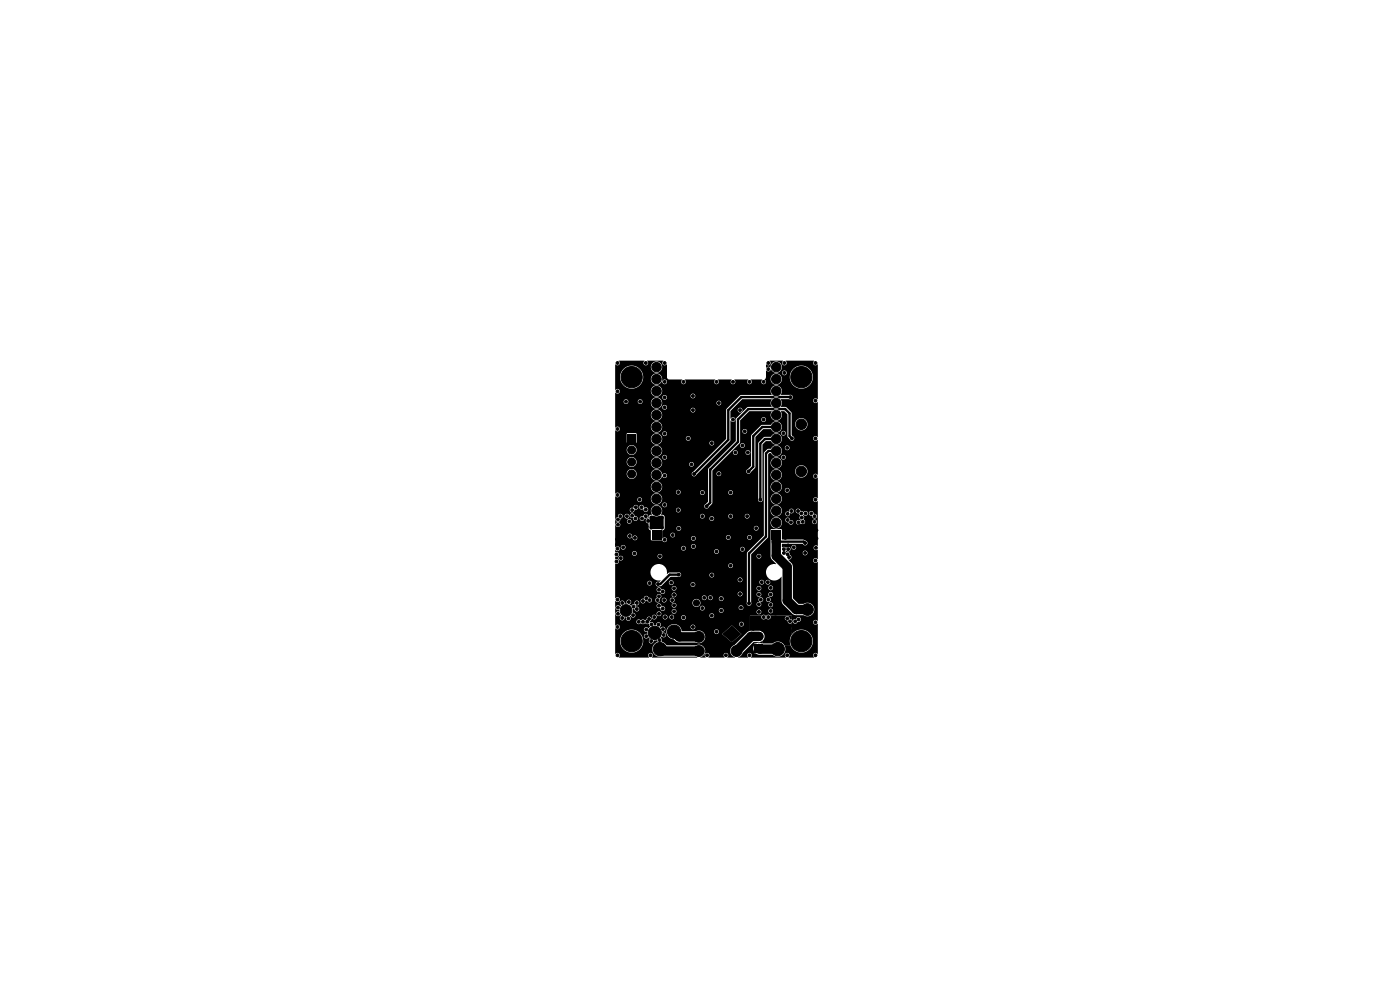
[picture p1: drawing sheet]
<svg xmlns="http://www.w3.org/2000/svg" width="297mm" height="210mm" viewBox="0 0 297 210" stroke-linecap="round" stroke-linejoin="round" font-family="sans-serif">
<g fill="#000" stroke="#000" stroke-width=".21">
<circle cx="131" cy="77" r=".3"/>
<circle cx="134" cy="80" r="2.25"/>
<circle cx="137" cy="77" r=".3"/>
<circle cx="139.3" cy="77.9" r="1"/>
<circle cx="141" cy="77" r=".3"/>
<circle cx="163" cy="78.3" r=".3"/>
<circle cx="163" cy="77" r=".3"/>
<circle cx="164.7" cy="77.9" r="1"/>
<circle cx="166.4" cy="79.1" r=".3"/>
<circle cx="166.4" cy="77" r=".3"/>
<circle cx="170" cy="80" r="2.25"/>
<circle cx="173" cy="77" r=".3"/>
<circle cx="131" cy="91" r=".3"/>
<circle cx="131" cy="83" r=".3"/>
<circle cx="132.8" cy="85.2" r=".3"/>
<circle cx="134" cy="95.5" r=".85"/>
<circle cx="134" cy="98" r=".85"/>
<circle cx="135.8" cy="85.2" r=".3"/>
<circle cx="139.3" cy="83" r="1"/>
<circle cx="139.3" cy="88" r="1"/>
<circle cx="139.3" cy="95.7" r="1"/>
<circle cx="139.3" cy="85.5" r="1"/>
<circle cx="139.3" cy="80.4" r="1"/>
<circle cx="139.3" cy="98.2" r="1"/>
<circle cx="139.3" cy="90.6" r="1"/>
<circle cx="139.3" cy="93.1" r="1"/>
<circle cx="141" cy="81" r=".3"/>
<circle cx="141" cy="97" r=".3"/>
<circle cx="141" cy="84.3" r=".3"/>
<circle cx="141" cy="92" r=".3"/>
<circle cx="141" cy="86.4" r=".3"/>
<circle cx="145" cy="81" r=".3"/>
<circle cx="146" cy="93" r=".3"/>
<circle cx="146.7" cy="98.5" r=".3"/>
<circle cx="147" cy="90" r=".3"/>
<circle cx="147" cy="84" r=".3"/>
<circle cx="147" cy="87" r=".3"/>
<circle cx="151" cy="94" r=".3"/>
<circle cx="152" cy="81" r=".3"/>
<circle cx="152.5" cy="85.5" r=".3"/>
<circle cx="155.5" cy="81" r=".3"/>
<circle cx="155.5" cy="89" r=".3"/>
<circle cx="156" cy="96" r=".3"/>
<circle cx="157" cy="87" r=".3"/>
<circle cx="157.5" cy="94.5" r=".3"/>
<circle cx="158" cy="91.5" r=".3"/>
<circle cx="158.7" cy="96" r=".3"/>
<circle cx="159" cy="81" r=".3"/>
<circle cx="162" cy="81" r=".3"/>
<circle cx="162" cy="89" r=".3"/>
<circle cx="164.7" cy="98.2" r="1"/>
<circle cx="164.7" cy="90.6" r="1"/>
<circle cx="164.7" cy="88" r="1"/>
<circle cx="164.7" cy="85.5" r="1"/>
<circle cx="164.7" cy="83" r="1"/>
<circle cx="164.7" cy="95.7" r="1"/>
<circle cx="164.7" cy="93.1" r="1"/>
<circle cx="164.7" cy="80.4" r="1"/>
<circle cx="166.2" cy="97" r=".3"/>
<circle cx="166.2" cy="91.9" r=".3"/>
<circle cx="167" cy="95" r=".3"/>
<circle cx="167.7" cy="84.3" r=".3"/>
<circle cx="168" cy="93" r=".3"/>
<circle cx="170" cy="90" r="1.11"/>
<circle cx="170" cy="100" r="1.11"/>
<circle cx="173" cy="85" r=".3"/>
<circle cx="173" cy="93" r=".3"/>
<circle cx="130.8" cy="119.1" r=".3"/>
<circle cx="130.8" cy="117.6" r=".3"/>
<circle cx="130.9" cy="114.4" r=".3"/>
<circle cx="130.9" cy="115.5" r=".3"/>
<circle cx="131" cy="116.4" r=".3"/>
<circle cx="131" cy="105" r=".3"/>
<circle cx="131.1" cy="112.2" r=".3"/>
<circle cx="131.1" cy="110.2" r=".3"/>
<circle cx="131.1" cy="111.3" r=".3"/>
<circle cx="131.1" cy="113.1" r=".3"/>
<circle cx="131.6" cy="109.5" r=".3"/>
<circle cx="131.7" cy="118.4" r=".3"/>
<circle cx="131.8" cy="113.8" r=".3"/>
<circle cx="132.2" cy="116.1" r=".3"/>
<circle cx="133" cy="109.5" r=".3"/>
<circle cx="133.5" cy="110.6" r=".3"/>
<circle cx="133.6" cy="113.7" r=".3"/>
<circle cx="133.8" cy="112.6" r=".3"/>
<circle cx="133.9" cy="111.5" r=".3"/>
<circle cx="134" cy="100.5" r=".85"/>
<circle cx="134.1" cy="108.2" r=".3"/>
<circle cx="134.1" cy="109.4" r=".3"/>
<circle cx="134.6" cy="117.4" r=".3"/>
<circle cx="134.7" cy="114.1" r=".3"/>
<circle cx="134.8" cy="110" r=".3"/>
<circle cx="134.9" cy="107.6" r=".3"/>
<circle cx="135.2" cy="113.2" r=".3"/>
<circle cx="135.7" cy="106" r=".3"/>
<circle cx="135.8" cy="113.9" r=".3"/>
<circle cx="136.1" cy="107.6" r=".3"/>
<circle cx="136.2" cy="110" r=".3"/>
<circle cx="136.4" cy="113.2" r=".3"/>
<circle cx="137" cy="109.5" r=".3"/>
<circle cx="137" cy="108.1" r=".3"/>
<circle cx="137.2" cy="111.7" r=".3"/>
<circle cx="137.2" cy="112.8" r=".3"/>
<circle cx="137.3" cy="114.2" r=".3"/>
<circle cx="137.5" cy="110.5" r=".3"/>
<circle cx="138.2" cy="111.9" r=".3"/>
<circle cx="138.2" cy="109.8" r=".3"/>
<circle cx="139.3" cy="103.3" r="1"/>
<circle cx="139.3" cy="108.4" r="1"/>
<circle cx="139.3" cy="110.9" r="1"/>
<circle cx="139.3" cy="100.7" r="1"/>
<circle cx="139.3" cy="105.8" r="1"/>
<circle cx="140" cy="118" r=".3"/>
<circle cx="140.4" cy="111.9" r=".3"/>
<circle cx="140.4" cy="109.8" r=".3"/>
<circle cx="141" cy="100.9" r=".3"/>
<circle cx="141" cy="114.5" r=".3"/>
<circle cx="141" cy="107.1" r=".3"/>
<circle cx="142.7" cy="113.5" r=".3"/>
<circle cx="143.9" cy="108.2" r=".3"/>
<circle cx="143.9" cy="104.4" r=".3"/>
<circle cx="144" cy="112.1" r=".3"/>
<circle cx="145" cy="116.3" r=".3"/>
<circle cx="147.1" cy="114.2" r=".3"/>
<circle cx="147.1" cy="115.9" r=".3"/>
<circle cx="147.2" cy="100.5" r=".3"/>
<circle cx="149" cy="104.5" r=".3"/>
<circle cx="149" cy="109.5" r=".3"/>
<circle cx="149.9" cy="107.4" r=".3"/>
<circle cx="151" cy="110" r=".3"/>
<circle cx="152" cy="117" r=".3"/>
<circle cx="152.5" cy="100.5" r=".3"/>
<circle cx="154.5" cy="114" r=".3"/>
<circle cx="155" cy="109.5" r=".3"/>
<circle cx="155" cy="104.5" r=".3"/>
<circle cx="157.5" cy="116.5" r=".3"/>
<circle cx="158.5" cy="109.5" r=".3"/>
<circle cx="158.8" cy="100" r=".3"/>
<circle cx="159" cy="114" r=".3"/>
<circle cx="160.4" cy="112.1" r=".3"/>
<circle cx="161" cy="118" r=".3"/>
<circle cx="161.3" cy="106" r=".3"/>
<circle cx="164.7" cy="110.9" r="1"/>
<circle cx="164.7" cy="108.4" r="1"/>
<circle cx="164.7" cy="100.7" r="1"/>
<circle cx="164.7" cy="105.8" r="1"/>
<circle cx="164.7" cy="103.3" r="1"/>
<circle cx="166.3" cy="117.3" r=".3"/>
<circle cx="166.3" cy="116.5" r=".3"/>
<circle cx="166.6" cy="112.6" r=".3"/>
<circle cx="166.6" cy="114.1" r=".3"/>
<circle cx="167" cy="104" r=".3"/>
<circle cx="167.1" cy="110.3" r=".3"/>
<circle cx="167.1" cy="117.6" r=".3"/>
<circle cx="167.1" cy="109" r=".3"/>
<circle cx="167.2" cy="115.7" r=".3"/>
<circle cx="167.2" cy="111.6" r=".3"/>
<circle cx="167.2" cy="116.5" r=".3"/>
<circle cx="167.4" cy="118.2" r=".3"/>
<circle cx="167.4" cy="113.8" r=".3"/>
<circle cx="167.8" cy="110.8" r=".3"/>
<circle cx="167.9" cy="108.4" r=".3"/>
<circle cx="168.4" cy="116.1" r=".3"/>
<circle cx="168.5" cy="111.6" r=".3"/>
<circle cx="169.3" cy="108.4" r=".3"/>
<circle cx="169.4" cy="110.8" r=".3"/>
<circle cx="169.5" cy="113.8" r=".3"/>
<circle cx="169.6" cy="111.6" r=".3"/>
<circle cx="170" cy="108.9" r=".3"/>
<circle cx="170.1" cy="113.2" r=".3"/>
<circle cx="170.1" cy="112.4" r=".3"/>
<circle cx="170.1" cy="109.8" r=".3"/>
<circle cx="170.3" cy="110.7" r=".3"/>
<circle cx="170.3" cy="111.6" r=".3"/>
<circle cx="170.8" cy="114.2" r=".3"/>
<circle cx="170.8" cy="115.2" r=".3"/>
<circle cx="170.8" cy="117.3" r=".3"/>
<circle cx="170.9" cy="108.9" r=".3"/>
<circle cx="171.1" cy="113.3" r=".3"/>
<circle cx="171.7" cy="114" r=".3"/>
<circle cx="172.1" cy="108.9" r=".3"/>
<circle cx="172.5" cy="113.1" r=".3"/>
<circle cx="172.7" cy="111.6" r=".3"/>
<circle cx="172.8" cy="109.5" r=".3"/>
<circle cx="172.8" cy="110.7" r=".3"/>
<circle cx="173" cy="118.9" r=".3"/>
<circle cx="173" cy="101" r=".3"/>
<circle cx="173" cy="106" r=".3"/>
<circle cx="173.1" cy="116.2" r=".3"/>
<circle cx="173.2" cy="112.5" r=".3"/>
<circle cx="173.2" cy="114.2" r=".3"/>
<circle cx="131" cy="139" r=".3"/>
<circle cx="131" cy="133" r=".3"/>
<circle cx="131" cy="127.2" r=".3"/>
<circle cx="131.1" cy="128.9" r=".3"/>
<circle cx="131.1" cy="130.2" r=".3"/>
<circle cx="132" cy="131.1" r=".3"/>
<circle cx="132" cy="127.9" r=".3"/>
<circle cx="132.8" cy="129.5" r="1.24"/>
<circle cx="133.3" cy="131.2" r=".3"/>
<circle cx="133.4" cy="127.7" r=".3"/>
<circle cx="134" cy="136" r="2.25"/>
<circle cx="134.3" cy="130.5" r=".3"/>
<circle cx="134.4" cy="128.7" r=".3"/>
<circle cx="135.1" cy="127.9" r=".3"/>
<circle cx="135.1" cy="129.2" r=".3"/>
<circle cx="135.5" cy="131.9" r=".3"/>
<circle cx="136.4" cy="131.9" r=".3"/>
<circle cx="136.4" cy="127.5" r=".3"/>
<circle cx="137.1" cy="126.9" r=".3"/>
<circle cx="137.1" cy="134.9" r=".3"/>
<circle cx="137.1" cy="133.6" r=".3"/>
<circle cx="137.3" cy="131.9" r=".3"/>
<circle cx="137.7" cy="131.3" r=".3"/>
<circle cx="137.8" cy="123.7" r=".3"/>
<circle cx="137.8" cy="127.3" r=".3"/>
<circle cx="138" cy="139" r=".3"/>
<circle cx="138.2" cy="136" r=".3"/>
<circle cx="138.2" cy="132.5" r=".3"/>
<circle cx="138.8" cy="130.9" r=".3"/>
<circle cx="138.9" cy="134.2" r="1.41"/>
<circle cx="139.5" cy="127.3" r=".3"/>
<circle cx="139.6" cy="123.9" r=".3"/>
<circle cx="139.7" cy="132.5" r=".3"/>
<circle cx="139.8" cy="125.1" r=".3"/>
<circle cx="139.8" cy="128.5" r=".3"/>
<circle cx="139.8" cy="130.2" r=".3"/>
<circle cx="139.8" cy="126.5" r=".3"/>
<circle cx="139.9" cy="135.8" r=".3"/>
<circle cx="140" cy="137.7" r="1.42"/>
<circle cx="140.6" cy="129.1" r=".3"/>
<circle cx="140.6" cy="125.5" r=".3"/>
<circle cx="140.6" cy="133.5" r=".3"/>
<circle cx="140.8" cy="134.7" r=".3"/>
<circle cx="140.9" cy="127.3" r=".3"/>
<circle cx="141.1" cy="130.9" r=".3"/>
<circle cx="142.4" cy="123.6" r=".3"/>
<circle cx="142.5" cy="130.9" r=".3"/>
<circle cx="142.6" cy="127.3" r=".3"/>
<circle cx="143" cy="134" r="1.42"/>
<circle cx="143" cy="126.2" r=".3"/>
<circle cx="143" cy="129.7" r=".3"/>
<circle cx="143" cy="128.4" r=".3"/>
<circle cx="143" cy="124.8" r=".3"/>
<circle cx="144" cy="121.9" r=".3"/>
<circle cx="145" cy="131" r=".3"/>
<circle cx="147" cy="124" r=".3"/>
<circle cx="147" cy="133" r=".3"/>
<circle cx="147.7" cy="127.9" r=".65"/>
<circle cx="148.3" cy="138.1" r="1.15"/>
<circle cx="148.3" cy="135.1" r="1.15"/>
<circle cx="149" cy="129" r=".3"/>
<circle cx="149.4" cy="126.8" r=".3"/>
<circle cx="150" cy="139" r=".3"/>
<circle cx="150.7" cy="126.8" r=".3"/>
<circle cx="151" cy="130.6" r=".3"/>
<circle cx="151" cy="122" r=".3"/>
<circle cx="152" cy="134" r=".3"/>
<circle cx="153" cy="127" r=".3"/>
<circle cx="153" cy="129.5" r=".3"/>
<circle cx="154" cy="139" r=".3"/>
<circle cx="154.1" cy="134.5" r=".3"/>
<circle cx="155" cy="120" r=".3"/>
<circle cx="155.2" cy="134.5" r=".65"/>
<circle cx="155.2" cy="135.6" r=".3"/>
<circle cx="155.2" cy="133.4" r=".3"/>
<circle cx="156.2" cy="138.1" r="1.15"/>
<circle cx="156.4" cy="134.5" r=".3"/>
<circle cx="157" cy="123" r=".3"/>
<circle cx="157" cy="126" r=".3"/>
<circle cx="157.1" cy="130.1" r=".5"/>
<circle cx="157.2" cy="128.9" r=".3"/>
<circle cx="157.3" cy="132.4" r=".3"/>
<circle cx="158.9" cy="128" r=".3"/>
<circle cx="159" cy="139" r=".3"/>
<circle cx="159.5" cy="132.5" r=".3"/>
<circle cx="159.8" cy="133.4" r=".3"/>
<circle cx="159.8" cy="131.5" r=".3"/>
<circle cx="160.9" cy="131.1" r=".3"/>
<circle cx="161" cy="129.8" r=".3"/>
<circle cx="161" cy="126.1" r=".3"/>
<circle cx="161" cy="128.2" r=".3"/>
<circle cx="161" cy="124.8" r=".3"/>
<circle cx="161" cy="132.5" r=".85"/>
<circle cx="161" cy="135" r=".85"/>
<circle cx="161.4" cy="127.2" r=".3"/>
<circle cx="161.6" cy="123.5" r=".3"/>
<circle cx="161.8" cy="133.6" r=".3"/>
<circle cx="162" cy="130.9" r=".3"/>
<circle cx="162.3" cy="131.9" r=".3"/>
<circle cx="162.4" cy="136" r=".3"/>
<circle cx="162.9" cy="123.5" r=".3"/>
<circle cx="163" cy="130.9" r=".3"/>
<circle cx="163" cy="127.2" r=".3"/>
<circle cx="163.5" cy="129.6" r=".3"/>
<circle cx="163.5" cy="126.1" r=".3"/>
<circle cx="163.5" cy="128.3" r=".3"/>
<circle cx="163.5" cy="124.7" r=".3"/>
<circle cx="163.6" cy="133.6" r=".3"/>
<circle cx="163.7" cy="136" r=".3"/>
<circle cx="164.1" cy="132.3" r=".3"/>
<circle cx="164.2" cy="135" r=".3"/>
<circle cx="164.5" cy="131" r=".3"/>
<circle cx="165" cy="137.7" r="1.42"/>
<circle cx="165.2" cy="131.6" r=".3"/>
<circle cx="165.6" cy="135.6" r=".3"/>
<circle cx="165.6" cy="133.6" r="1.41"/>
<circle cx="166.6" cy="131.9" r=".3"/>
<circle cx="167" cy="139" r=".3"/>
<circle cx="167" cy="131.2" r=".3"/>
<circle cx="167" cy="136.5" r=".3"/>
<circle cx="167.1" cy="134.9" r=".3"/>
<circle cx="167.6" cy="132.8" r=".3"/>
<circle cx="167.6" cy="131.8" r=".3"/>
<circle cx="167.6" cy="133.8" r=".3"/>
<circle cx="168.7" cy="131.8" r=".3"/>
<circle cx="169.4" cy="131.4" r=".3"/>
<circle cx="170" cy="136" r="2.25"/>
<circle cx="171.3" cy="129.3" r="1.24"/>
<circle cx="173" cy="132" r=".3"/>
<circle cx="173" cy="139" r=".3"/>
</g>
<g fill="#000">
<path d="M131.3 76.5h5.4a.52 .52 0 0 0-.1 .8 .52 .52 0 0 0 .8 0 .52 .52 0 0 0-.1-.8l3.4 .1a.52 .52 0 0 0 0 .8 .52 .52 0 0 0 .8-.1l.1 3 .3 .2h2.8a.6 .6 0 0 0 .2 1 .56 .56 0 0 0 .6-.4 .56 .56 0 0 0-.2-.6h6.4a.53 .53 0 0 0-.1 .8 .53 .53 0 0 0 .8 0 .53 .53 0 0 0-.1-.8l2.9 .1a.52 .52 0 0 0-.1 .7 .52 .52 0 0 0 .8 0 .52 .52 0 0 0-.1-.8h2.9a.52 .52 0 0 0-.1 .8 .52 .52 0 0 0 .8 0 .52 .52 0 0 0-.1-.8h2.4a.52 .52 0 0 0-.1 .8 .52 .52 0 0 0 .8 0 .52 .52 0 0 0-.2-.8l.2-.2h1.1v.2a1.2 1.2 0 0 0 1.5 1.1 1.2 1.2 0 0 0 .7-1.7h1.8l.4 1.3a2.45 2.45 0 0 0 3.9 .4 2.45 2.45 0 0 0-.9-3.9 2.45 2.45 0 0 0-3.4 2.2l-1.8-.1a1.21 1.21 0 0 0-1.3-.6 1.21 1.21 0 0 0-.9 1.1h-1.1l.2-1.7a.53 .53 0 0 0 .5 .2 .53 .53 0 0 0 .4-.4 1.31 1.31 0 0 0 1.5 .6h.9v.2a.51 .51 0 0 0 .8 .3 .51 .51 0 0 0 0-.8 .51 .51 0 0 0-.8 .3h-.9h.1a1.21 1.21 0 0 0 .2-2.2 1.21 1.21 0 0 0-1.9 1.2 .55 .55 0 0 0-.8 0v-.7a.52 .52 0 0 0 .8 0 .52 .52 0 0 0-.1-.8l2.8 .1a.52 .52 0 0 0-.1 .7 .52 .52 0 0 0 .8 0 .52 .52 0 0 0-.1-.8l6 .1a.52 .52 0 0 0 0 .8 .52 .52 0 0 0 .8-.1v7.4a.53 .53 0 0 0-.8-.1 .53 .53 0 0 0 0 .8 .53 .53 0 0 0 .8-.1v7.4a.52 .52 0 0 0-.8-.1 .52 .52 0 0 0 0 .8 .52 .52 0 0 0 .8-.1v7.4a.53 .53 0 0 0-.8-.1 .53 .53 0 0 0 0 .8 .53 .53 0 0 0 .8-.1v4.4a.52 .52 0 0 0-.8-.1 .52 .52 0 0 0 0 .8 .52 .52 0 0 0 .8-.1l-.1 9.5a.51 .51 0 0 0-.7 .1 .51 .51 0 0 0 .1 .7 .51 .51 0 0 0 .7 0v2a.53 .53 0 0 0-.8-.1 .53 .53 0 0 0 0 .8 .53 .53 0 0 0 .8-.1v12.5a.52 .52 0 0 0-.8-.1 .52 .52 0 0 0 0 .8 .52 .52 0 0 0 .8-.1v6.4a.55 .55 0 0 0-.9 0 .55 .55 0 0 0 .1 .8l-5.4-.1a.51 .51 0 0 0 0-.8 .51 .51 0 0 0-.7 .1 .51 .51 0 0 0 .1 .8l-7.4-.1a.51 .51 0 0 0 0-.8 .51 .51 0 0 0-.7 .1 .51 .51 0 0 0 .1 .8l-2.1-.1 .5-.3 .4-.6 2.3-2.3h1.3l.6-.2v.5l-.8-.2-.9 .3-.2 1 .2 .9 1.1 .4h2.8a1.62 1.62 0 0 0 2.1 .1 1.62 1.62 0 0 0 .5-2h1.3l.1 .2a2.45 2.45 0 0 0 3.6 .7 2.45 2.45 0 0 0 .2-3.7 2.45 2.45 0 0 0-3.7 .4l.1-2.9a.56 .56 0 0 0 .5 .6 .56 .56 0 0 0 .6-.4 .53 .53 0 0 0 .7-.3 .53 .53 0 0 0-.4-.7 .53 .53 0 0 0-.6 .4h-.4l-.4 .4-.1-1.1h-4.6a.63 .63 0 0 0-.9 .1 .51 .51 0 0 0-.9-.1h-2.5v3.2l-.5 .3-2.8 2.7a1.38 1.38 0 0 0-.9 1.4 1.38 1.38 0 0 0 1 1.2h-1.6a.51 .51 0 0 0 0-.8 .51 .51 0 0 0-.7 .1 .51 .51 0 0 0 .1 .8l-3.4-.1a.51 .51 0 0 0 0-.8 .51 .51 0 0 0-.7 .1 .51 .51 0 0 0 .1 .8l-1.1-.1a1.35 1.35 0 0 0 .9-1.8 1.35 1.35 0 0 0-1.9-.7h-6.2l-.3-.4-.7-.4v-.4l-.2-.4 .1-.3a.53 .53 0 0 0 .8 .2 .53 .53 0 0 0 .1-.7 .53 .53 0 0 0-.7-.3v-.3h.9a1.64 1.64 0 0 0 1.5 1.7l.6 .5 .5 .2h3.6a1.35 1.35 0 0 0 1.8-.5 1.35 1.35 0 0 0-.5-1.9h2.6l.3 .6h1.4l2 1.7 2.1-1.7-2-1.8-2.1 1.8h-1.1a.5 .5 0 0 0 .4-.5 .5 .5 0 0 0-.5-.5 .5 .5 0 0 0-.5 .4h-2.6l-.5-.2-.8 .2h-2.9l-.5-1h2.3a.51 .51 0 0 0 .7 .6 .51 .51 0 0 0 .2-.8 .51 .51 0 0 0-.9 .1v.1h-2.3a1.62 1.62 0 0 0-1.7-.4 1.62 1.62 0 0 0-1.1 1.4h-.4a.52 .52 0 0 0-.1-.8 .52 .52 0 0 0-.7 .1l-.3-.2 .3-.3v-.4h16.6a.5 .5 0 0 0 .7 .6 .5 .5 0 0 0 .2-.8 .5 .5 0 0 0-.9 .1v.1h-16.6a.53 .53 0 0 0-.7-.3 .53 .53 0 0 0-.3 .7l-.5-.1a.52 .52 0 0 0-.3-.6 .52 .52 0 0 0-.6 .1v-.3a.53 .53 0 0 0 .4-.4 .53 .53 0 0 0-.3-.6h.4v.3a.5 .5 0 0 0 .6 .3 .5 .5 0 0 0 .4-.6h1.3l.1 .4a.5 .5 0 0 0 .6 .2 .5 .5 0 0 0 .3-.6h.4l.1 .4a.5 .5 0 0 0 .5 .2 .5 .5 0 0 0 .4-.5h1.5l.2 .5a.5 .5 0 0 0 .7-.2 .5 .5 0 0 0-.2-.7h5.3v.3a.51 .51 0 0 0 .8 .2 .51 .51 0 0 0-.1-.8 .51 .51 0 0 0-.7 .3h-5.6l-.4 .4h-1.5a.5 .5 0 0 0-.5-.5 .5 .5 0 0 0-.5 .4h-.4a.5 .5 0 0 0-.5-.4 .5 .5 0 0 0-.5 .4h-1.3a.5 .5 0 0 0-.5-.4 .5 .5 0 0 0-.5 .4h-.4a.61 .61 0 0 0-.8 .6l-.2 .2a.57 .57 0 0 0-.9 0 .53 .53 0 0 0-.8-.1 .53 .53 0 0 0 0 .8 .53 .53 0 0 0 .8-.1 .51 .51 0 0 0 .8 0h.1a.51 .51 0 0 0 .7 .1l.4 .6-.4 .4a.52 .52 0 0 0-.7-.2 .52 .52 0 0 0-.3 .7 .52 .52 0 0 0 .7 .3v.3a.53 .53 0 0 0-.7 .3 .53 .53 0 0 0 .3 .7 .53 .53 0 0 0 .7-.2l.3 .4a.52 .52 0 0 0 .1 .9 .52 .52 0 0 0 .7-.6l.7-.1 .1 .3a1.89 1.89 0 0 0-1.1 1.7 1.63 1.63 0 0 0 1.9 1.5h7.3l.3 .1h-9.6a.51 .51 0 0 0 0-.8 .51 .51 0 0 0-.7 .1 .51 .51 0 0 0 .1 .8l-6.4-.1a.51 .51 0 0 0 0-.8 .51 .51 0 0 0-.7 .1l-.1-2.8h1l.2 1a2.45 2.45 0 0 0 4 .9 2.45 2.45 0 0 0-.7-4 2.45 2.45 0 0 0-3.5 2.1h-1v-2.6a.52 .52 0 0 0 .8 .1 .52 .52 0 0 0 0-.8 .52 .52 0 0 0-.8 .1v-3.9l.3 .5 .5 .1v.3a.52 .52 0 0 0-.7 .3 .52 .52 0 0 0 .3 .7 .52 .52 0 0 0 .7-.3l.2 .2a.53 .53 0 0 0-.3 .6 .53 .53 0 0 0 .7 .4 .53 .53 0 0 0 .3-.7l.3 .1a.52 .52 0 0 0 .2 .6 .52 .52 0 0 0 .7-.1 .52 .52 0 0 0-.1-.7l.2-.2a.5 .5 0 0 0 .8 .3 .5 .5 0 0 0 0-.8h4.7l.1 .4a.51 .51 0 0 0 .8 0 .51 .51 0 0 0-.2-.8 .51 .51 0 0 0-.7 .4h-4.7l-.4-.2v-.7h.4a.51 .51 0 0 0 .7 .4h7.2a.5 .5 0 0 0 .7 .6 .5 .5 0 0 0 .2-.8 .5 .5 0 0 0-.9 .1v.1h-7.2a.54 .54 0 0 0 .2-.6 .54 .54 0 0 0-.6-.3l-.1-.3h4.5l.2 .5h.6a.51 .51 0 0 0 .5 .7 .51 .51 0 0 0 .5-.7h7.4l.1 .4 .3 .2 3.6-.1a.5 .5 0 0 0 .3 .6 .5 .5 0 0 0 .6-.3h7.1l.1 .4a.5 .5 0 0 0 .7 .1 .5 .5 0 0 0 .1-.7h1.6v.2a.5 .5 0 0 0 .8 .3 .5 .5 0 0 0 0-.8 .5 .5 0 0 0-.8 .3h-1.6l-.5-.2-.4 .4h-7a.5 .5 0 0 0-.4-.7 .5 .5 0 0 0-.6 .4h-3.3l.3-.2v-.4h7.2l.1 .4a.5 .5 0 0 0 .8 0 .5 .5 0 0 0-.2-.8 .5 .5 0 0 0-.7 .4h-7.2a.5 .5 0 0 0-.6-.3 .5 .5 0 0 0-.4 .4h-7.4a.53 .53 0 0 0-.8-.2v-.4h2.2a.5 .5 0 0 0 .7 .6 .5 .5 0 0 0 .2-.8 .5 .5 0 0 0-.9 .1v.1h-2.2a.5 .5 0 0 0-.6-.3 .5 .5 0 0 0-.4 .4h-4.5h.1a.5 .5 0 0 0 .6-.2 .5 .5 0 0 0 0-.6l-.2-.2h.6v.2a.51 .51 0 0 0 .4 .4 .51 .51 0 0 0 .5-.2h10.1v.2a.85 .85 0 0 0 .9 .8 .85 .85 0 0 0 .8-.9h9.8v.3a.5 .5 0 0 0 .5 .3 .5 .5 0 0 0 .5-.4h1.1l.1 .4a.5 .5 0 0 0 .5 .2 .5 .5 0 0 0 .4-.5h1.5l.1 .5a.5 .5 0 0 0 .8-.1 .5 .5 0 0 0-.2-.8 .5 .5 0 0 0-.7 .4h-1.5l-.2-.5a.51 .51 0 0 0 .6-.6h.6v.3a.51 .51 0 0 0 .8 .2 .51 .51 0 0 0-.1-.8 .51 .51 0 0 0-.7 .3h-.6a.51 .51 0 0 0-.8-.3 .51 .51 0 0 0 0 .9l-.4 .1-.2 .3h-1.1v-2.1h1.1a.5 .5 0 0 0 .5 .6 .5 .5 0 0 0 .5-.6h1.5v.3a.51 .51 0 0 0 .8 .2 .51 .51 0 0 0-.1-.8 .51 .51 0 0 0-.7 .3l-1.5-.1a.5 .5 0 0 0-.6-.3 .5 .5 0 0 0-.4 .4h-1.1v-1.3h1.1v.3a.5 .5 0 0 0 .7 .3 .5 .5 0 0 0 .3-.7h1.5v.2a.5 .5 0 0 0 .8 .3 .5 .5 0 0 0 0-.8 .5 .5 0 0 0-.8 .3h-1.5l-.2-.2-.4-.1-.4 .4h-1.1v-1.3h1.7a.5 .5 0 0 0 .5 .6 .5 .5 0 0 0 .5-.6h.3v.3a.5 .5 0 0 0 .8 .2 .5 .5 0 0 0-.1-.8 .5 .5 0 0 0-.7 .3h-.3v-.1a.5 .5 0 0 0-.6-.3 .5 .5 0 0 0-.4 .4h-1.7v-1.9h3.1a1.8 1.8 0 0 0 1.4 1.6 1.8 1.8 0 0 0 1.9-.7v5.1l.2 .5 2.3 2.3 .5 .2h1.7a1.45 1.45 0 0 0 2.2-1.2 1.45 1.45 0 0 0-2.2-1.2h-1.1l-1.2-1.2v-6.7l-.2-.6-.8-.9a.53 .53 0 0 0 .7-.3 .53 .53 0 0 0-.3-.7l-.2-.5h2.9a.5 .5 0 0 0 .7 .6 .5 .5 0 0 0 .2-.8 .5 .5 0 0 0-.9 .1v.1h-2.9h-.6l-.2-.3 .2-.1 .1 .1a.5 .5 0 0 0 .7-.1 .5 .5 0 0 0-.2-.8h.5v.2a.51 .51 0 0 0 .8 .3 .51 .51 0 0 0 0-.8 .51 .51 0 0 0-.8 .3h-.8l-.4 .2a.53 .53 0 0 0-.7-.1l-.1-.7h4.4a.51 .51 0 0 0 .9 .1 .51 .51 0 0 0-.3-.8l-.3-.3h-4.7l-.1-2.1h-2.3v5.7l.1 .6 1 1.1a1.78 1.78 0 0 0-2.1 1.8h-3.1v-3.6h1.1v.2a.5 .5 0 0 0 .8 .3 .5 .5 0 0 0 0-.8 .5 .5 0 0 0-.8 .3h-1.1v-.3l3.5-3.5 .1-3.3h.5v.2a1.2 1.2 0 0 0 1.6 1 1.2 1.2 0 0 0 .6-1.8h.9l.2 .5 .5 .1a.51 .51 0 0 0 .6 .5 .51 .51 0 0 0 .4-.7 .51 .51 0 0 0-.7-.3 .51 .51 0 0 0-.5-.5 .51 .51 0 0 0-.5 .4l-1-.1a1.2 1.2 0 0 0-1.3-.4 1.2 1.2 0 0 0-.8 1.1h-.5v-2.5h.5v.1a1.2 1.2 0 0 0 .9 1.1 1.2 1.2 0 0 0 1.3-.6h.9v.3a.51 .51 0 0 0 .7 .3 .51 .51 0 0 0 .3-.6l.1-.1a.5 .5 0 0 0 .5 0 .5 .5 0 0 0 .2-.5h.4a.51 .51 0 0 0 .6 .6l.4 .5a.54 .54 0 0 0 .1 .9v.2a.53 .53 0 0 0-.8-.1 .53 .53 0 0 0 0 .8 .55 .55 0 0 0 .8-.2 .51 .51 0 0 0 .6 .2 .51 .51 0 0 0 .3-.6h1.5v.2a.51 .51 0 0 0 .8 .3 .51 .51 0 0 0 0-.8 .51 .51 0 0 0-.8 .3h-1.5l-.3-.5a.5 .5 0 0 0-.2-.7l.2-.2a.5 .5 0 0 0 .6 .2 .5 .5 0 0 0 .3-.6h.2v.2a.51 .51 0 0 0 .6 .4h.1a.51 .51 0 0 0 .6 .6 .51 .51 0 0 0 .4-.7 .51 .51 0 0 0-.7-.3 .51 .51 0 0 0-.4-.6 .51 .51 0 0 0-.6 .4l-.2-.1a.54 .54 0 0 0-1-.1l-.6-.2a.53 .53 0 0 0-.4-.5 .53 .53 0 0 0-.6 .4h-.4a.54 .54 0 0 0-.7-.4 .54 .54 0 0 0-.3 .7 .51 .51 0 0 0-.8 .3h-.9l.1-.1a1.2 1.2 0 0 0-.8-1.6 1.2 1.2 0 0 0-1.5 1.1h-.5v-2.6h.5v.2a1.2 1.2 0 0 0 1.8 .9 1.2 1.2 0 0 0 0-2 1.2 1.2 0 0 0-1.8 .9h-.5v-2.5h.5v.2a1.2 1.2 0 0 0 .9 1 1.2 1.2 0 0 0 1.3-.5h.8v.2a.51 .51 0 0 0 .8 .3 .51 .51 0 0 0 0-.8 .51 .51 0 0 0-.8 .3h-.8a1.2 1.2 0 0 0-.7-1.8 1.2 1.2 0 0 0-1.5 1.1h-.5v-2.6h.5v.2a1.2 1.2 0 0 0 1.7 1 1.2 1.2 0 0 0 .3-1.9h3.2v.2a1.31 1.31 0 0 0 2 1 1.31 1.31 0 0 0 0-2.2 1.31 1.31 0 0 0-2 1l-3.2-.1a1.2 1.2 0 0 0-1.3-.2 1.2 1.2 0 0 0-.7 1h-.5v-2.5h.5v.2a1.2 1.2 0 0 0 1.8 .9 1.2 1.2 0 0 0 0-2 1.2 1.2 0 0 0-1.8 .9h-.5v-1.2h2.7v.2a.5 .5 0 0 0 .8 .3 .5 .5 0 0 0 0-.8 .5 .5 0 0 0-.8 .3h-2.7v-.5l.2-.3h.3a1.21 1.21 0 0 0 1.7 .6 1.21 1.21 0 0 0 .4-1.8h.9v.2a.5 .5 0 0 0 .8 .3 .5 .5 0 0 0 0-.8 .5 .5 0 0 0-.8 .3h-.9a1.23 1.23 0 0 0-2.1 .3l-.7 .1-.8 .8v17.5l-3.6 3.7v10.6h-9.8a.85 .85 0 0 0-.8-.9 .85 .85 0 0 0-.9 .8h-10.1l.1-.4h.4a.5 .5 0 0 0 .6 .4 .5 .5 0 0 0 .4-.6h.7v.2a.5 .5 0 0 0 .6 .4 .5 .5 0 0 0 .4-.6h.4v.2a.5 .5 0 0 0 .6 .4 .5 .5 0 0 0 .4-.6h.7v.2a.5 .5 0 0 0 .8 .3 .5 .5 0 0 0 0-.8 .5 .5 0 0 0-.8 .3l-.7-.1a.5 .5 0 0 0-.6-.3 .5 .5 0 0 0-.4 .4h-.4l-.1-.2 .3-.3h8.7a.5 .5 0 0 0 .5 .6 .5 .5 0 0 0 .5-.6h.3v.2a.5 .5 0 0 0 .5 .4 .5 .5 0 0 0 .5-.4h1.3v.3a.5 .5 0 0 0 .8 .2 .5 .5 0 0 0-.1-.8 .5 .5 0 0 0-.7 .3h-1.3a.5 .5 0 0 0-.4-.6 .5 .5 0 0 0-.6 .4h-.3v-.1a.5 .5 0 0 0-.6-.3 .5 .5 0 0 0-.4 .4h-8.7l.1-.3-.2-.3h2.4a.5 .5 0 0 0 .6 .6 .5 .5 0 0 0 .3-.8h13.1v.3a.51 .51 0 0 0 .8 .2 .51 .51 0 0 0-.1-.8 .51 .51 0 0 0-.7 .3h-13.1l-.5-.2-.4 .4h-2.4a.53 .53 0 0 0-.7 .1 .53 .53 0 0 0 0 .6l-.4 .4h-.7a.57 .57 0 0 0-.7-.4 .54 .54 0 0 0-.6-.4 .54 .54 0 0 0-.5 .6l-.4 .1-.2 .3h-.6a.56 .56 0 0 0-.6 .2 .56 .56 0 0 0-.1 .7 .53 .53 0 0 0-.7 .2l-.3-.3a.52 .52 0 0 0 .2-.7 .52 .52 0 0 0-.7-.2 .52 .52 0 0 0-.1 .7l-.5 .1v-.3a.52 .52 0 0 0-.8-.3 .52 .52 0 0 0 .1 .9l-.2 .3a.62 .62 0 0 0-.6-.3 .62 .62 0 0 0-.5 .4l.1-1.3a.51 .51 0 0 0 .8 0 .51 .51 0 0 0-.1-.7 .51 .51 0 0 0-.8 .1v-1.9h8.8a.51 .51 0 0 0 .7 .5l.1 .2a.51 .51 0 0 0 .7 .2 .51 .51 0 0 0 .2-.7 .51 .51 0 0 0-.7-.2l-.2-.3h2.4v.2a.5 .5 0 0 0 .8 .3 .5 .5 0 0 0 0-.8 .5 .5 0 0 0-.8 .3h-2.4l-.4-.1-.4 .4h-8.8v-1.4h6.8v.2a.5 .5 0 0 0 .8 .3 .5 .5 0 0 0 0-.8 .5 .5 0 0 0-.8 .3h-6.8v-2.1h7.5a1.87 1.87 0 0 0 2.1 1.7l-.2 .2a.51 .51 0 0 0-.8 .5 .51 .51 0 0 0 .7 .5l.5-.1 .8-.8h.8a.5 .5 0 0 0 .3 .6 .5 .5 0 0 0 .6-.2h3.7v.3a.5 .5 0 0 0 .8 .2 .5 .5 0 0 0-.1-.9 .5 .5 0 0 0-.7 .4h-3.7a.5 .5 0 0 0-.2-.8 .5 .5 0 0 0-.7 .4h-.8l.6-.6h14.8l.1 .4a.51 .51 0 0 0 .8 0 .51 .51 0 0 0-.2-.8 .51 .51 0 0 0-.7 .4h-14.8l.6-.5h1.5a.5 .5 0 0 0 .7-.5h6v.3a.5 .5 0 0 0 .8 .2 .5 .5 0 0 0-.1-.8 .5 .5 0 0 0-.7 .3l-6-.1a.51 .51 0 0 0-.7-.4h-1.8l-.5 .4a1.89 1.89 0 0 0-.8-1.9h13.8v.2a.51 .51 0 0 0 .8 .3 .51 .51 0 0 0 0-.8 .51 .51 0 0 0-.8 .3h-13.8l-.2-.1a1.76 1.76 0 0 0-2.5 1.7h-7.5v-2a.51 .51 0 0 0 .8-.4 .51 .51 0 0 0-.8-.4v-.4h.7a.5 .5 0 0 0 .4 .6 .5 .5 0 0 0 .6-.3 .5 .5 0 0 0-.3-.7h7.6v.2a.5 .5 0 0 0 .8 .3 .5 .5 0 0 0 0-.8 .5 .5 0 0 0-.8 .3h-7.9l-.4 .4h-.7l.1-.3a.5 .5 0 0 0 .6-.1 .5 .5 0 0 0 0-.6h2.9l.2 .5a.5 .5 0 0 0 .8-.2 .5 .5 0 0 0-.3-.7h16.7l.1 .3a.5 .5 0 0 0 .8 .1 .5 .5 0 0 0-.2-.8 .5 .5 0 0 0-.7 .4h-17l-.4 .4h-2.9l-.2-.2h-.5l.1-.4a.5 .5 0 0 0 .7 .1 .5 .5 0 0 0 0-.8h.4v.2a.5 .5 0 0 0 .5 .4 .5 .5 0 0 0 .5-.4h11.8v.3a.5 .5 0 0 0 .5 .3 .5 .5 0 0 0 .5-.4h11.5l.1 .4a.5 .5 0 0 0 .8 0 .5 .5 0 0 0-.2-.8 .5 .5 0 0 0-.7 .4h-11.5v-.3l-.3-.3h1.4a.5 .5 0 0 0 .7 .6 .5 .5 0 0 0 .2-.8 .5 .5 0 0 0-.9 .1v.1h-1.7l-.4 .4h-11.8a.5 .5 0 0 0-.4-.6 .5 .5 0 0 0-.6 .4l-.8-.1-.4 .2v-2.5h2.6v.2a.5 .5 0 0 0 .4 .4 .5 .5 0 0 0 .5-.2h.2v.3a.5 .5 0 0 0 .8 .2 .5 .5 0 0 0-.1-.8 .5 .5 0 0 0-.7 .3h-.2a.5 .5 0 0 0-.2-.8 .5 .5 0 0 0-.7 .4h-2.6v-2.4a.56 .56 0 0 0 .5 .6 .56 .56 0 0 0 .6-.4 .56 .56 0 0 0-.5-.6 .56 .56 0 0 0-.6 .4l.1-1.1a.5 .5 0 0 0 .3 .6 .5 .5 0 0 0 .6-.2h1.5v.3a.5 .5 0 0 0 .8 .2 .5 .5 0 0 0-.1-.8 .5 .5 0 0 0-.7 .3h-1.5l.1-.5 .4-.2 .1-.4h.4a.5 .5 0 0 0 .6 .6 .5 .5 0 0 0 .4-.7l.1 .2a.51 .51 0 0 0 .6 .4h.1a.5 .5 0 0 0 .5 .6 .5 .5 0 0 0 .5-.6h.4v.3a.51 .51 0 0 0 .7 .2h.6l.1 .4 .5 .2v1.2l.5 .3v2.1h2.4a.5 .5 0 0 0 .7 .3 .5 .5 0 0 0 .1-.8h5.3v.2a.5 .5 0 0 0 .7 .4 .5 .5 0 0 0 .2-.8h6.5v.2a.5 .5 0 0 0 .6 .4 .5 .5 0 0 0 .4-.6h3.5v.2a.5 .5 0 0 0 .8 .3 .5 .5 0 0 0 0-.8 .5 .5 0 0 0-.8 .3h-3.5v-.1a.5 .5 0 0 0-.6-.3 .5 .5 0 0 0-.4 .4h-6.5a.5 .5 0 0 0-.5-.2 .5 .5 0 0 0-.4 .4h-5.3a.55 .55 0 0 0-.8 .2v-.9h1.7a.5 .5 0 0 0 .7 .6 .5 .5 0 0 0 .2-.8 .5 .5 0 0 0-.9 .1v.1h-1.7v-.9l.3-.1 .2-.4h2.5a.5 .5 0 0 0 .5 .6 .5 .5 0 0 0 .5-.6h15.4l.1 .2a.5 .5 0 0 0 .8 .2 .5 .5 0 0 0-.1-.8 .5 .5 0 0 0-.8 .4l-15.4-.1a.5 .5 0 0 0-.6-.3 .5 .5 0 0 0-.4 .4h-2.5l-.1-2.6h7.6a.5 .5 0 0 0 .2 .5 .5 .5 0 0 0 .5 0h1.3v.3a.5 .5 0 0 0 .8 .2 .5 .5 0 0 0-.1-.8 .5 .5 0 0 0-.7 .3h-1.3l.3-.5h5v.3a.5 .5 0 0 0 .6 .3 .5 .5 0 0 0 .4-.6h2.5v.3a.51 .51 0 0 0 .8 .2 .51 .51 0 0 0-.1-.8 .51 .51 0 0 0-.7 .3l-2.5-.1a.5 .5 0 0 0-.6-.3 .5 .5 0 0 0-.4 .4l-5-.1a.5 .5 0 0 0-.6-.3 .5 .5 0 0 0-.4 .4h-7.6l-.7-.3 .2-.5 .1-.5h2.9a.5 .5 0 0 0 .7 .6 .5 .5 0 0 0 .2-.8 .5 .5 0 0 0-.9 .1v.1h-2.9a1.22 1.22 0 0 0-1.8-.8 1.22 1.22 0 0 0-.4 1.9l-.5 .1-.2 .7-.4 .1-.2 .3h-.6l.3-.5a.52 .52 0 0 0 .8-.3 .52 .52 0 0 0-.5-.6 .52 .52 0 0 0-.5 .6 .53 .53 0 0 0-.8 .3h-.4l-.2-.3-.5-.1a.51 .51 0 0 0-.4-.6 .51 .51 0 0 0-.6 .4h-.1a.5 .5 0 0 0-.6-.3 .5 .5 0 0 0-.4 .4l-.4-.1a.54 .54 0 0 0-.7-.3 .54 .54 0 0 0-.3 .7l-.6 .4v-2h3.1a.51 .51 0 0 0 .5 .6 .51 .51 0 0 0 .5-.6l.1-.1a.51 .51 0 0 0 .5 0 .51 .51 0 0 0 .2-.5h.2v.2a.51 .51 0 0 0 .8 .3h.1a.52 .52 0 0 0 .5 .6 .52 .52 0 0 0 .5-.7 .52 .52 0 0 0-.9-.2 .52 .52 0 0 0-.4-.6 .52 .52 0 0 0-.6 .4l-.2-.1a.54 .54 0 0 0-.7-.3 .54 .54 0 0 0-.3 .7l-.5-.1-.3 .4h-3.1v-1.1h10a.5 .5 0 0 0 .7 .6 .5 .5 0 0 0 .2-.8 .5 .5 0 0 0-.9 .1v.1h-10v-1.1h4.7a.5 .5 0 0 0 .6 .6 .5 .5 0 0 0 .3-.8h2v.2a1.2 1.2 0 0 0 1.8 .9 1.2 1.2 0 0 0 0-2 1.2 1.2 0 0 0-1.8 .9h-2l-.5-.2-.4 .4h-4.7l.1-.6a.51 .51 0 0 0 .7 .1 .51 .51 0 0 0 0-.8 .51 .51 0 0 0-.8 .1v-1.5h7.6a1.2 1.2 0 0 0 1.7 1.1h3.6v.2a.5 .5 0 0 0 .5 .4 .5 .5 0 0 0 .5-.5h4.1v.3a.51 .51 0 0 0 .8 .2 .51 .51 0 0 0-.1-.8 .51 .51 0 0 0-.7 .3l-4.1-.1a.5 .5 0 0 0-.5-.4 .5 .5 0 0 0-.5 .4h-3.5a1.2 1.2 0 0 0 0-2.1 1.2 1.2 0 0 0-1.8 1h-7.6v-2.8h2.4v.2a1.06 1.06 0 0 0 1.1 1 1.06 1.06 0 0 0 1.1-1h3v.2a1.22 1.22 0 0 0 1.1 1.1 1.22 1.22 0 0 0 1.3-.9l.2 .3a.5 .5 0 0 0 .7-.1 .5 .5 0 0 0-.1-.7h5.4v.1a.51 .51 0 0 0 .5 .5 .51 .51 0 0 0 .5-.4l7.2-7.1 .1-4.4a.52 .52 0 0 0 .8 .2 .52 .52 0 0 0 0-.9 .52 .52 0 0 0-.8 .3v-1.6l.2-.3h1.3a.5 .5 0 0 0 .7 .6 .5 .5 0 0 0 .2-.8 .5 .5 0 0 0-.9 .1v.1h-1.3l2.3-2.2h6.2a1.44 1.44 0 0 0 0 1.6l-5.1 .1-2.4 2.3-.1 4.9-5.8 5.8-.1 7-.4 .5a.51 .51 0 0 0-.3 .8 .51 .51 0 0 0 .9-.2l.7-.7v-.9h9.7a.51 .51 0 0 0 .6 .6 .51 .51 0 0 0 .4-.7v-11.5l.7-.7h1a1.21 1.21 0 0 0 1.9 .4 1.21 1.21 0 0 0 0-1.9 1.21 1.21 0 0 0-1.9 .6h-1.4l-1.3 1.3v11.9h-9.7v-1.5h3.4v.3a.51 .51 0 0 0 .8 .2 .51 .51 0 0 0-.1-.8 .51 .51 0 0 0-.7 .3h-3.4v-4h.9v.2a.5 .5 0 0 0 .8 .3 .5 .5 0 0 0 0-.8 .5 .5 0 0 0-.8 .3h-.9v-.5h7.2v.2a.51 .51 0 0 0 .5 .4 .51 .51 0 0 0 .5-.4l1-1v-6.4l.8-.9h4.6v.3a.51 .51 0 0 0 .8 .2 .51 .51 0 0 0-.1-.8 .51 .51 0 0 0-.7 .3h-4.6l.8-.8h1.6a1.21 1.21 0 0 0 1.9 .5 1.21 1.21 0 0 0 0-1.9 1.21 1.21 0 0 0-1.9 .5l-2 .1-2.1 2.1-.1 6.5-1 1.1h-7.2l3.9-4h.5v.2a.5 .5 0 0 0 .6 .4 .5 .5 0 0 0 .4-.6h1.7v.2a.51 .51 0 0 0 .7 .3 .51 .51 0 0 0 0-.8 .51 .51 0 0 0-.7 .3h-1.7a.5 .5 0 0 0-.5-.4 .5 .5 0 0 0-.5 .4h-.5l1.5-1.5h.5v.2a.5 .5 0 0 0 .8 .3 .5 .5 0 0 0 0-.8 .5 .5 0 0 0-.8 .3h-.5l.5-.6v-2.4h.5a.5 .5 0 0 0 .7 .6 .5 .5 0 0 0 .2-.8 .5 .5 0 0 0-.9 .1v.1h-.5v-2.2l.2-.3h4.3a.5 .5 0 0 0 .7 .6 .5 .5 0 0 0 .2-.8 .5 .5 0 0 0-.9 .1v.1h-4.3l1.8-1.7h4.7a1.23 1.23 0 0 0 .1 1.7 1.23 1.23 0 0 0 1.7 0 1.23 1.23 0 0 0 .1-1.7h.8l.6 .7v4.7l.5 .6a.51 .51 0 0 0 .9 .1 .51 .51 0 0 0-.3-.8l-.1-.2v-2.4h.7a1.31 1.31 0 0 0 1.8 1.3 1.31 1.31 0 0 0 .4-2.2 1.31 1.31 0 0 0-2.2 .7v.2h-.7l-.1-2.5-1.2-1-1.1-.1a1.44 1.44 0 0 0 0-1.6h1.8a.5 .5 0 0 0 .8-.4 .5 .5 0 0 0-.7-.5l-1.9-.1a1.23 1.23 0 0 0-.1-1.6 1.23 1.23 0 0 0-1.7 0 1.23 1.23 0 0 0-.1 1.7l-6.7 .1-2.9 2.9-.1 6.3-7.3 7.4-5.8-.1-.4 .3a1.21 1.21 0 0 0-1.2-1.2 1.21 1.21 0 0 0-1.2 1.1h-3v-.2a1.06 1.06 0 0 0-1.1-.9 1.06 1.06 0 0 0-1.1 .9h-2.4v-2.5h2.4v.2a1.06 1.06 0 0 0 1.1 1 1.06 1.06 0 0 0 1.1-1h3v.2a1.2 1.2 0 0 0 1.1 1.1 1.2 1.2 0 0 0 1.3-1h5.7v.2a.5 .5 0 0 0 .8 .3 .5 .5 0 0 0 0-.8 .5 .5 0 0 0-.8 .3h-5.7a1.2 1.2 0 0 0-1.1-1.4 1.2 1.2 0 0 0-1.3 1.1h-3v-.2a1.06 1.06 0 0 0-1.1-1 1.06 1.06 0 0 0-1.1 1h-2.4v-1h10v.2a.5 .5 0 0 0 .8 .3 .5 .5 0 0 0 0-.8 .5 .5 0 0 0-.8 .3h-10v-1.5h2.4v.2a1.06 1.06 0 0 0 1.1 .9 1.06 1.06 0 0 0 1.1-.9h3v.1a1.2 1.2 0 0 0 1.8 1 1.2 1.2 0 0 0 0-2.1 1.2 1.2 0 0 0-1.8 1h-3v-.2a1.06 1.06 0 0 0-1.1-1 1.06 1.06 0 0 0-1.1 1h-2.4v-3.3h2.4v1.7l.2 .2h1.8l.2-1h3v.2a1.2 1.2 0 0 0 .8 1 1.2 1.2 0 0 0 1.3-.3h10.3v.2a.5 .5 0 0 0 .8 .3 .5 .5 0 0 0 0-.8 .5 .5 0 0 0-.8 .3h-10.3l.2-.5 .1-.5h5a.51 .51 0 0 0 .7 .6 .51 .51 0 0 0 .2-.8 .51 .51 0 0 0-.9 .1v.1h-5a1.18 1.18 0 0 0-1-1h1v.3a.5 .5 0 0 0 .8 .2 .5 .5 0 0 0-.1-.8 .5 .5 0 0 0-.7 .3h-1.5a1.2 1.2 0 0 0-.9 1.1h-3v-.9l-.2-.2-4.4 .2 .1-.8a.51 .51 0 0 0 .7 .1 .51 .51 0 0 0 0-.8 .51 .51 0 0 0-.7 .1l-.1-.2h7.6v.2a1.2 1.2 0 0 0 1.8 .9 1.2 1.2 0 0 0 0-2.1 1.2 1.2 0 0 0-1.8 1h-7.6v-2.6h7.6v.2a1.2 1.2 0 0 0 1.9 .9 1.2 1.2 0 0 0-.2-2.1h6.7v.2a.51 .51 0 0 0 .8 .3 .51 .51 0 0 0 0-.8 .51 .51 0 0 0-.8 .3h-6.8a1.2 1.2 0 0 0-1.6 1h-7.6v-2.8h1.8v.2a.5 .5 0 0 0 .6 .4 .5 .5 0 0 0 .4-.6h2v.2a.51 .51 0 0 0 .4 .4 .51 .51 0 0 0 .6-.3h1.8v.2a1.2 1.2 0 0 0 .8 1 1.2 1.2 0 0 0 1.2-.3h.4l.1 .4 .2 .2a.5 .5 0 0 0 .7-.4 .5 .5 0 0 0-.4-.6 .5 .5 0 0 0-.6 .4h-.4l.4-.9h11.5v.2a.51 .51 0 0 0 .8 .3 .51 .51 0 0 0 0-.8 .51 .51 0 0 0-.8 .3h-11.5a1.2 1.2 0 0 0-1.2-1.1 1.2 1.2 0 0 0-1.2 1.1h-1.8a.5 .5 0 0 0-.4-.7 .5 .5 0 0 0-.6 .4h-2a.5 .5 0 0 0-.5-.4 .5 .5 0 0 0-.5 .4h-1.8v-.9h10l.1 .4a.5 .5 0 0 0 .7 .1 .5 .5 0 0 0 0-.8h5.2v.2a.5 .5 0 0 0 .8 .3 .5 .5 0 0 0 0-.8 .5 .5 0 0 0-.8 .3h-5.2l-.4-.1-.4 .4h-10l.1-.9a.5 .5 0 0 0 .6 .2 .5 .5 0 0 0 .3-.6h6.6v.1a1.2 1.2 0 0 0 1.8 1 1.2 1.2 0 0 0 0-2.1 1.2 1.2 0 0 0-1.8 1l-6.6-.1a.52 .52 0 0 0-.9-.1l-.1-2.8h1l.2 1a2.45 2.45 0 0 0 2.6 1.5 2.45 2.45 0 0 0 2.1-2.1h1.7v.2a1.2 1.2 0 0 0 1 1.1 1.2 1.2 0 0 0 1.3-.7l.1 .2a.5 .5 0 0 0 .8 .3 .5 .5 0 0 0 0-.8 .5 .5 0 0 0-.8 .3h-.1a1.2 1.2 0 0 0-.8-1.7 1.2 1.2 0 0 0-1.5 1.1h-1.7l.1-.2a2.45 2.45 0 0 0-1.5-2.3h3.1v.2a1.2 1.2 0 0 0 1.8 .9 1.2 1.2 0 0 0 0-2.1 1.2 1.2 0 0 0-1.8 1l-3.2-.1a2.45 2.45 0 0 0-3.4 2.2h-1l.1-2.6a.52 .52 0 0 0 .8 0 .52 .52 0 0 0-.1-.8zM133.2 92.1h1.6v1.7h-1.6zM163.6 84h.4a1.7 1.7 0 0 0 1.5 0v.5l-.7-.2-1.1 .2zM163.6 86.5h.4a1.74 1.74 0 0 0 1.5 0v.5l-.7-.2-1.1 .2zM137.9 109.5l.8-.1 .7 .2 1.1-.2 .3 .3-.1 2.5h-2.4a.28 .28 0 0 1-.4 .1 .28 .28 0 0 1-.1-.3zM138.3 112.4h2v2h-2zM163.7 112.4h2v2h-2zM153.2 134.5l2-1.8 2.1 1.8-2 1.7zM159.1 130.6h2.5a.5 .5 0 0 0 .1 .7 .5 .5 0 0 0 .7-.1h.1a.55 .55 0 0 0 .7 .1 .55 .55 0 0 0 .2-.7h4.6v.9l-.4-.2a.59 .59 0 0 0-.4-.6 .59 .59 0 0 0-.7 .3 .69 .69 0 0 0 .6 .8 .5 .5 0 0 0 .4 .5 .5 .5 0 0 0 .5-.2v2.5a2.44 2.44 0 0 0-.2 2.4h-1.3a1.67 1.67 0 0 0-2.6-.5h-2.2v-.5a1.2 1.2 0 0 0 .5-1.3 1.2 1.2 0 0 0-1.1-.9h-2zM160.1 136.7h1.7v1.7h-1.7zM162.2 135.1v.2zM162.5 131.1l.1 .1h-.2z"/>
<path d="M164.1 136.4l.3-.2zM165.2 136.1h.2zM167 131.7l.1 .1zM167.5 131.2l.1 .1zM167.6 136.7l.1 .1z"/>
</g>
<path d="M150.7 99.6h.1M150.7 99.6v7l-.8 .8M163.8 84.2h-6.5l-2.8 2.8v6.3l-7.3 7.3M163.8 84.2h.1M163.9 86.8h-5.1l-2.2 2.2v4.7l-5.9 5.9M164.4 95.7h-1.4l-.5 .5v17.6l-3.6 3.6v10.6M164.4 93.1h-2.1l-1 1v11.9M164.4 90.6h-2.7l-1.9 1.9v6.5l-1 1M165.4 84.2l2.3 .1M165.4 86.8h1.2l.9 .9v4.8l.5 .5M164.7 114.9h5.8l.3 .3M144 121.9h-1.9l-2 2h-.5" fill="none" stroke="#000" stroke-width=".5"/>
<path d="M164.7 113.4v4.5l2.3 2.4v7.1l1.9 1.9h2.4M140 137.7l.4 .4h7.8M143 134l1.1 1.1h4.1M161 135h-1.7l-3.1 3.1M161 137.5l.2 .2h3.8" fill="none" stroke="#000" stroke-width="2"/>
</svg>
